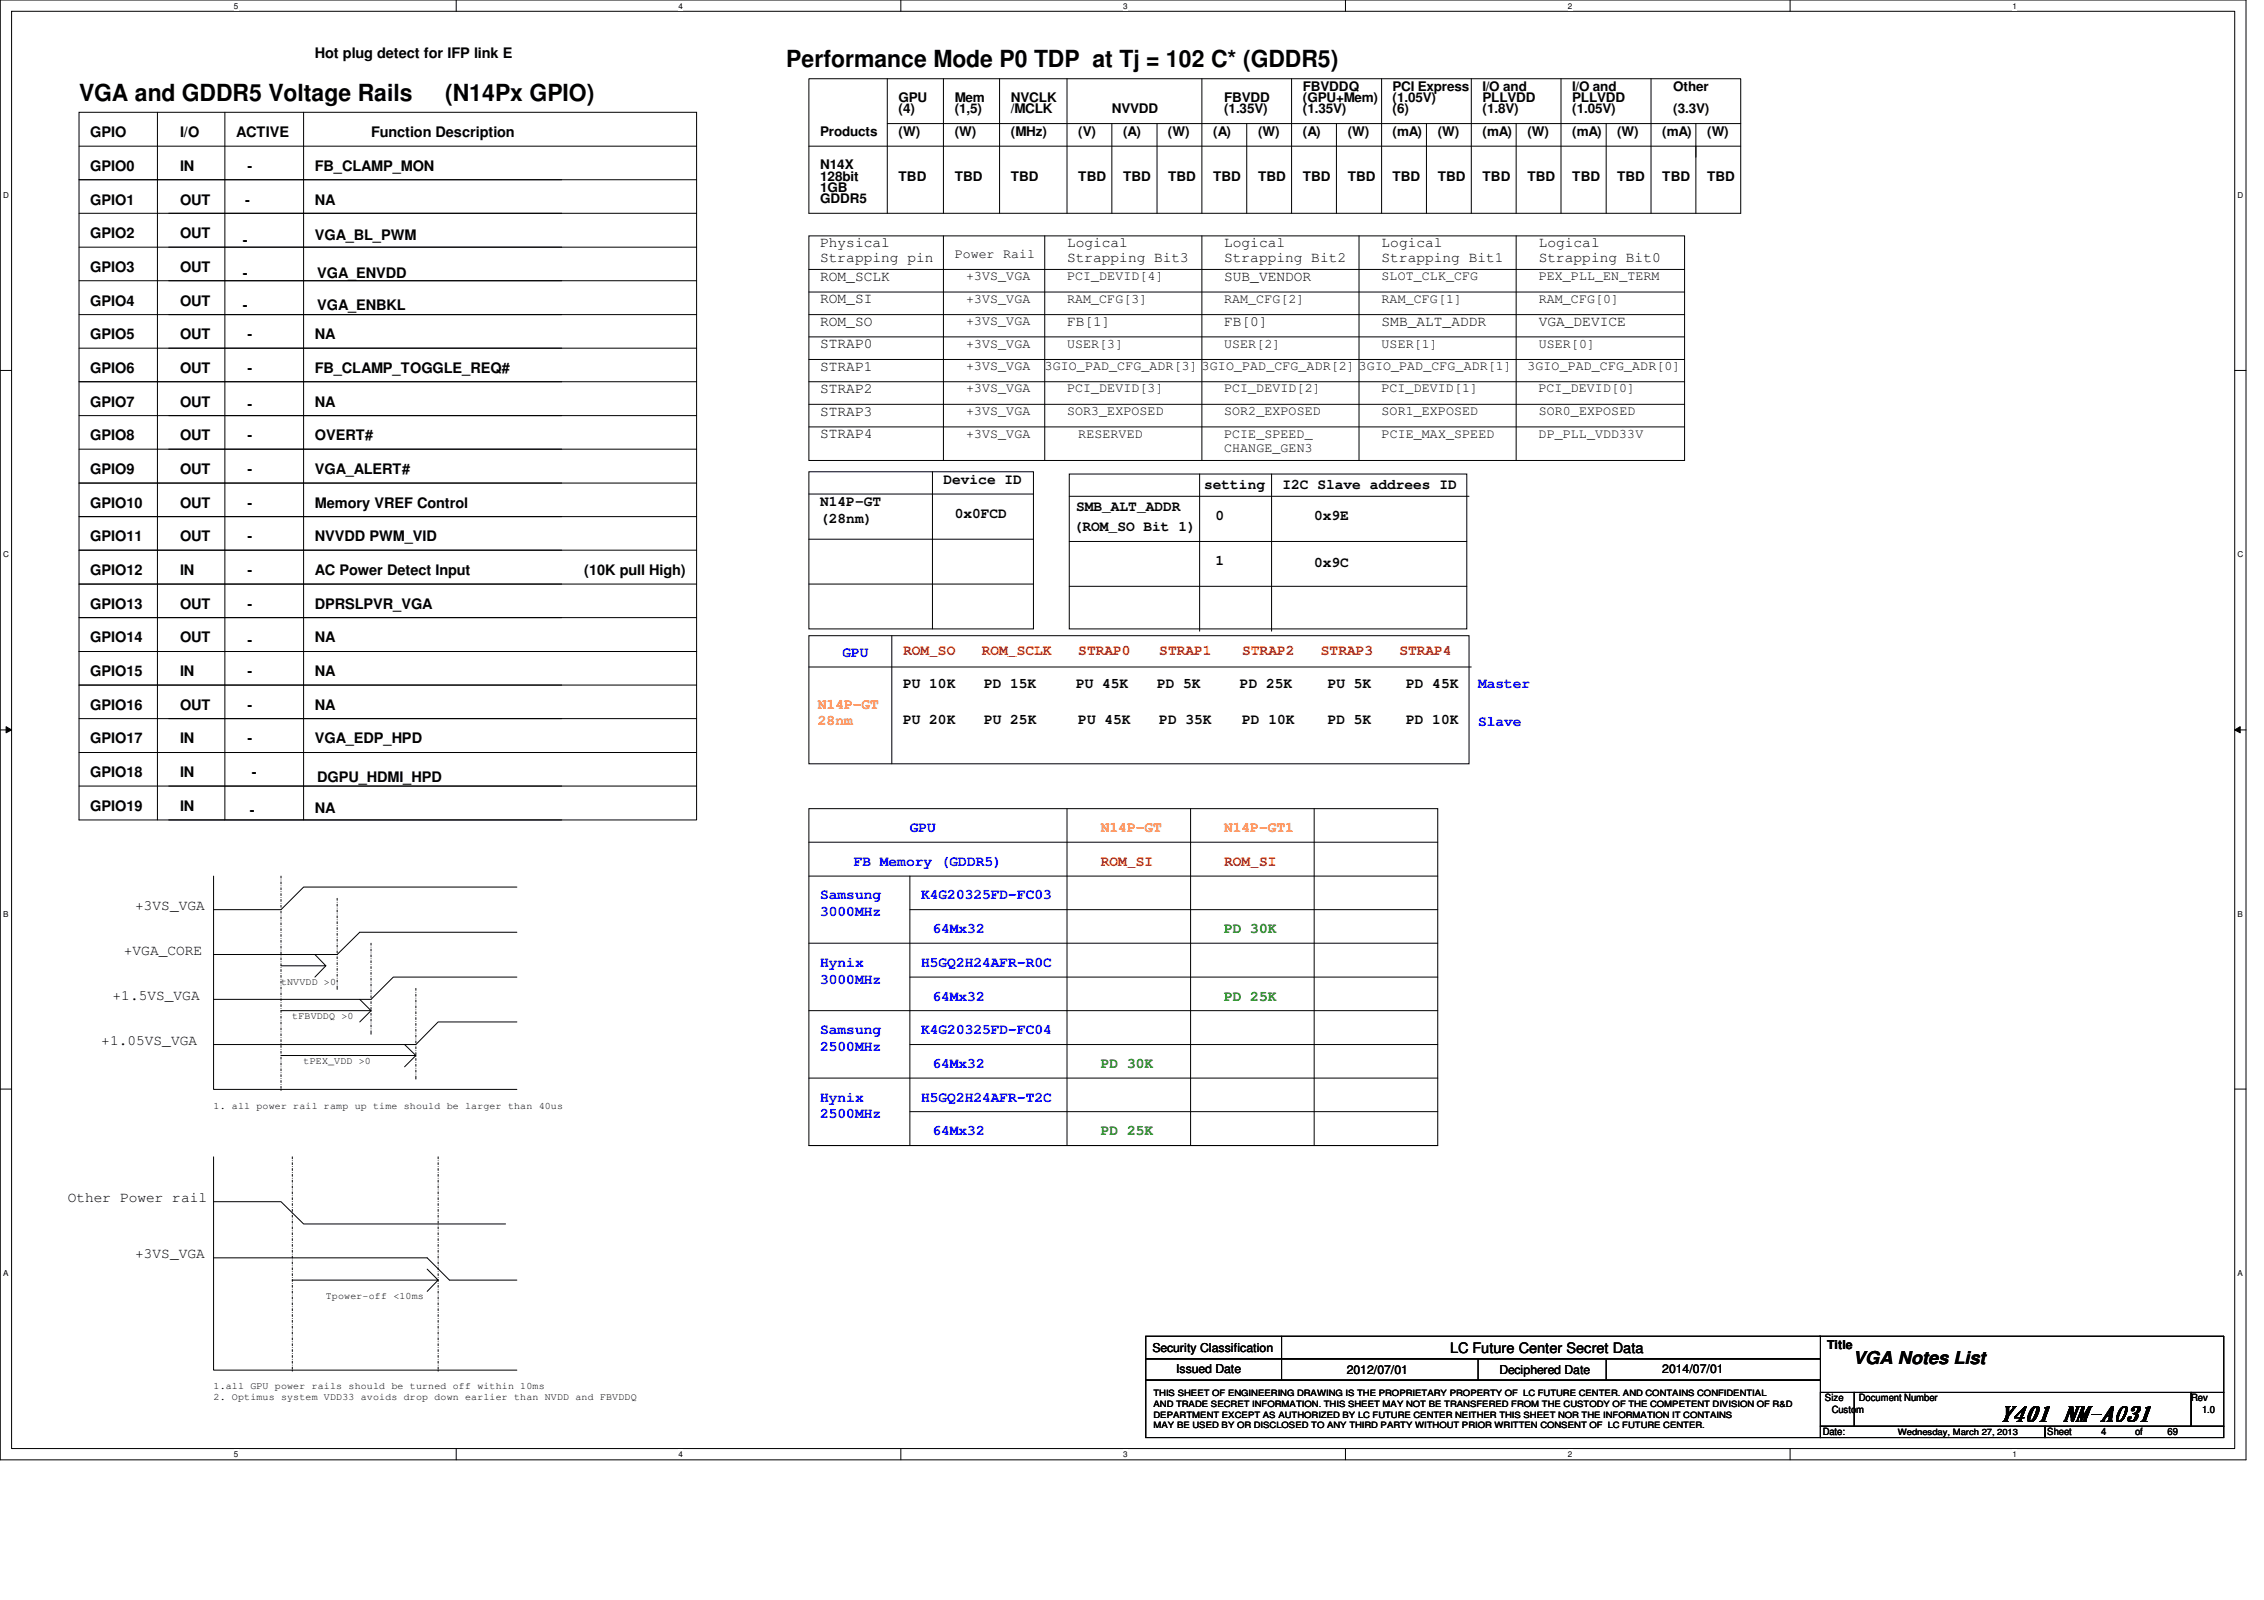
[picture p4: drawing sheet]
<svg xmlns="http://www.w3.org/2000/svg" width="297mm" height="210mm" viewBox="0 0 297 210" stroke-linecap="round" stroke-linejoin="round" font-family="sans-serif">
<defs><g id="words">
<g font-size="3.1">
<text x="103.2" y="8.8">Performance Mode P0 TDP at Tj = 102 C* (GDDR5)</text>
<text x="10.4" y="13.2">VGA and GDDR5 Voltage Rails</text>
<text x="58.4" y="13.2">(N14Px GPIO)</text>
</g>
<text font-size="2.8" x="262.4" y="186.4">Y401 NM-A031</text>
<text font-size="2.3" x="243.1" y="178.9">VGA Notes List</text>
<g font-size="1.9">
<text x="41.3" y="7.7">Hot plug detect for IFP link E</text>
<text x="11.8" y="18">GPIO</text>
<text x="23.6" y="18">I/O</text>
<text x="31" y="18">ACTIVE</text>
<text x="48.7" y="18">Function Description</text>
<text x="11.8" y="22.4">GPIO0</text>
<text x="23.6" y="22.4">IN</text>
<text x="32.5" y="22.4">-</text>
<text x="41.3" y="22.4">FB_CLAMP_MON</text>
<text x="11.8" y="26.8">GPIO1</text>
<text x="23.6" y="26.8">OUT</text>
<text x="32.2" y="26.8">-</text>
<text x="41.3" y="26.8">NA</text>
<text x="11.8" y="31.2">GPIO2</text>
<text x="11.8" y="35.7">GPIO3</text>
<text x="23.6" y="31.2">OUT</text>
<text x="23.6" y="35.7">OUT</text>
<text x="31.9" y="32.1">-</text>
<text x="41.3" y="31.5">VGA_BL_PWM</text>
<text x="107.6" y="32.4">Physical</text>
<text x="107.6" y="34.4">Strapping pin</text>
<text x="140" y="32.4">Logical</text>
<text x="140" y="34.4">Strapping Bit3</text>
<text x="160.6" y="32.4">Logical</text>
<text x="160.6" y="34.4">Strapping Bit2</text>
<text x="181.3" y="32.4">Logical</text>
<text x="181.3" y="34.4">Strapping Bit1</text>
<text x="201.9" y="32.4">Logical</text>
<text x="201.9" y="34.4">Strapping Bit0</text>
<text x="11.8" y="40.1">GPIO4</text>
<text x="23.6" y="40.1">OUT</text>
<text x="31.9" y="36.5">-</text>
<text x="31.9" y="40.7">-</text>
<text x="41.6" y="40.7">VGA_ENBKL</text>
<text x="41.6" y="36.5">VGA_ENVDD</text>
<text x="107.6" y="36.8">ROM_SCLK</text>
<text x="107.6" y="39.8">ROM_SI</text>
<text x="160.6" y="36.8">SUB_VENDOR</text>
<text x="11.8" y="44.5">GPIO5</text>
<text x="23.6" y="44.5">OUT</text>
<text x="32.5" y="44.5">-</text>
<text x="41.3" y="44.5">NA</text>
<text x="107.6" y="45.7">STRAP0</text>
<text x="107.6" y="42.8">ROM_SO</text>
<text x="140" y="42.8">FB[1]</text>
<text x="160.6" y="42.8">FB[0]</text>
<text x="181.3" y="42.8">SMB_ALT_ADDR</text>
<text x="201.9" y="42.8">VGA_DEVICE</text>
<text x="11.8" y="48.9">GPIO6</text>
<text x="11.8" y="53.3">GPIO7</text>
<text x="23.6" y="48.9">OUT</text>
<text x="23.6" y="53.3">OUT</text>
<text x="32.5" y="48.9">-</text>
<text x="32.5" y="53.6">-</text>
<text x="41.3" y="48.9">FB_CLAMP_TOGGLE_REQ#</text>
<text x="41.3" y="53.3">NA</text>
<text x="107.6" y="48.6">STRAP1</text>
<text x="107.6" y="51.6">STRAP2</text>
<text x="11.8" y="57.8">GPIO8</text>
<text x="23.6" y="57.8">OUT</text>
<text x="32.5" y="57.8">-</text>
<text x="41.3" y="57.8">OVERT#</text>
<text x="107.6" y="54.5">STRAP3</text>
<text x="107.6" y="57.5">STRAP4</text>
<text x="11.8" y="62.2">GPIO9</text>
<text x="23.6" y="62.2">OUT</text>
<text x="32.5" y="62.2">-</text>
<text x="41.3" y="62.2">VGA_ALERT#</text>
<text x="123.8" y="63.5">Device ID</text>
<text x="158" y="64.1">setting</text>
<text x="168.3" y="64.1">I2C Slave addrees ID</text>
<text x="11.8" y="66.6">GPIO10</text>
<text x="11.8" y="71">GPIO11</text>
<text x="23.6" y="66.6">OUT</text>
<text x="23.6" y="71">OUT</text>
<text x="32.5" y="66.6">-</text>
<text x="32.5" y="71">-</text>
<text x="41.3" y="66.6">Memory VREF Control</text>
<text x="41.3" y="71">NVVDD PWM_VID</text>
<text x="107.6" y="66.4">N14P-GT</text>
<text x="107.6" y="68.6">(28nm)</text>
<text x="125.3" y="67.9">0x0FCD</text>
<text x="140.9" y="69.7">(ROM_SO Bit 1)</text>
<text x="141.2" y="67">SMB_ALT_ADDR</text>
<text x="159.5" y="68.2">0</text>
<text x="172.4" y="68.2">0x9E</text>
<text x="11.8" y="75.4">GPIO12</text>
<text x="23.6" y="75.4">IN</text>
<text x="32.5" y="75.4">-</text>
<text x="41.3" y="75.4">AC Power Detect Input</text>
<text x="76.7" y="75.4">(10K pull High)</text>
<text x="159.5" y="74.1">1</text>
<text x="172.4" y="74.4">0x9C</text>
<text x="11.8" y="79.9">GPIO13</text>
<text x="23.6" y="79.9">OUT</text>
<text x="32.5" y="79.9">-</text>
<text x="41.3" y="79.9">DPRSLPVR_VGA</text>
<text x="11.8" y="88.7">GPIO15</text>
<text x="11.8" y="84.3">GPIO14</text>
<text x="23.6" y="88.7">IN</text>
<text x="23.6" y="84.3">OUT</text>
<text x="32.5" y="84.6">-</text>
<text x="32.5" y="88.7">-</text>
<text x="41.3" y="88.7">NA</text>
<text x="41.3" y="84.3">NA</text>
<text x="11.8" y="93.1">GPIO16</text>
<text x="23.6" y="93.1">OUT</text>
<text x="32.5" y="93.1">-</text>
<text x="41.3" y="93.1">NA</text>
<text x="118.5" y="95">PU 20K</text>
<text x="118.5" y="90.3">PU 10K</text>
<text x="129.1" y="90.3">PD 15K</text>
<text x="129.1" y="95">PU 25K</text>
<text x="141.2" y="90.3">PU 45K</text>
<text x="141.5" y="95">PU 45K</text>
<text x="151.8" y="90.3">PD 5K</text>
<text x="152.1" y="95">PD 35K</text>
<text x="162.7" y="90.3">PD 25K</text>
<text x="163" y="95">PD 10K</text>
<text x="174.2" y="90.3">PU 5K</text>
<text x="174.2" y="95">PD 5K</text>
<text x="184.5" y="90.3">PD 45K</text>
<text x="184.5" y="95">PD 10K</text>
<text x="11.8" y="97.5">GPIO17</text>
<text x="11.8" y="102">GPIO18</text>
<text x="23.6" y="97.5">IN</text>
<text x="23.6" y="102">IN</text>
<text x="32.5" y="97.5">-</text>
<text x="33.1" y="102">-</text>
<text x="41.3" y="97.5">VGA_EDP_HPD</text>
<text x="11.8" y="106.4">GPIO19</text>
<text x="23.6" y="106.4">IN</text>
<text x="32.8" y="107">-</text>
<text x="41.3" y="106.7">NA</text>
<text x="41.6" y="102.6">DGPU_HDMI_HPD</text>
<text x="17.7" y="119.3">+3VS_VGA</text>
<text x="16.3" y="125.2">+VGA_CORE</text>
<text x="14.8" y="131.1">+1.5VS_VGA</text>
<text x="13.3" y="137">+1.05VS_VGA</text>
<text x="8.9" y="157.6">Other Power rail</text>
<text x="17.7" y="165">+3VS_VGA</text>
<text x="190.2" y="177.5">LC Future Center Secret Data</text>
</g>
<g font-size="1.9" fill="#00f">
<text x="110.5" y="86.2">GPU</text>
<text x="193.9" y="90.3">Master</text>
<text x="193.9" y="95.3">Slave</text>
<text x="112" y="113.6">FB Memory (GDDR5)</text>
<text x="119.4" y="109.2">GPU</text>
<text x="107.6" y="118">Samsung</text>
<text x="120.9" y="118">K4G20325FD-FC03</text>
<text x="107.6" y="120.2">3000MHz</text>
<text x="122.3" y="122.4">64Mx32</text>
<text x="107.6" y="126.8">Hynix</text>
<text x="107.6" y="129">3000MHz</text>
<text x="120.9" y="126.8">H5GQ2H24AFR-R0C</text>
<text x="122.3" y="131.3">64Mx32</text>
<text x="107.6" y="135.7">Samsung</text>
<text x="107.6" y="137.9">2500MHz</text>
<text x="120.9" y="135.7">K4G20325FD-FC04</text>
<text x="122.3" y="140.1">64Mx32</text>
<text x="107.6" y="144.5">Hynix</text>
<text x="107.6" y="146.7">2500MHz</text>
<text x="120.9" y="144.5">H5GQ2H24AFR-T2C</text>
<text x="122.3" y="148.9">64Mx32</text>
</g>
<g font-size="1.9" fill="#f00">
<text x="118.5" y="85.9">ROM_SO</text>
<text x="128.8" y="85.9">ROM_SCLK</text>
<text x="141.5" y="85.9">STRAP0</text>
<text x="152.1" y="85.9">STRAP1</text>
<text x="163" y="85.9">STRAP2</text>
<text x="173.3" y="85.9">STRAP3</text>
<text x="183.6" y="85.9">STRAP4</text>
<text x="144.4" y="113.6">ROM_SI</text>
<text x="160.6" y="113.6">ROM_SI</text>
</g>
<g font-size="1.9" fill="#ff8000">
<text x="107.3" y="93">N14P-GT</text>
<text x="107.3" y="95.2">28nm</text>
<text x="144.4" y="109.2">N14P-GT</text>
<text x="160.6" y="109.2">N14P-GT1</text>
</g>
<g font-size="1.9" fill="#008000">
<text x="160.6" y="122.4">PD 30K</text>
<text x="160.6" y="131.3">PD 25K</text>
<text x="144.4" y="140.1">PD 30K</text>
<text x="144.4" y="148.9">PD 25K</text>
</g>
<g font-size="1.7">
<text x="170.9" y="11.9">FBVDDQ</text>
<text x="182.7" y="11.9">PCI Express</text>
<text x="194.5" y="11.9">I/O and</text>
<text x="206.3" y="11.9">I/O and</text>
<text x="219.5" y="11.9">Other</text>
<text x="107.6" y="17.8">Products</text>
<text x="117.9" y="13.4">GPU</text>
<text x="117.9" y="14.9">(4)</text>
<text x="117.9" y="17.8">(W)</text>
<text x="125.3" y="14.9">(1,5)</text>
<text x="125.3" y="13.4">Mem</text>
<text x="125.3" y="17.8">(W)</text>
<text x="132.6" y="14.9">/MCLK</text>
<text x="132.6" y="13.4">NVCLK</text>
<text x="132.6" y="17.8">(MHz)</text>
<text x="141.5" y="17.8">(V)</text>
<text x="145.9" y="14.9">NVVDD</text>
<text x="147.4" y="17.8">(A)</text>
<text x="153.2" y="17.8">(W)</text>
<text x="159.2" y="17.8">(A)</text>
<text x="160.6" y="13.4">FBVDD</text>
<text x="160.6" y="14.9">(1.35V)</text>
<text x="165.1" y="17.8">(W)</text>
<text x="170.9" y="14.9">(1.35V)</text>
<text x="170.9" y="13.4">(GPU+Mem)</text>
<text x="170.9" y="17.8">(A)</text>
<text x="176.8" y="17.8">(W)</text>
<text x="182.7" y="13.4">(1.05V)</text>
<text x="182.7" y="14.9">(6)</text>
<text x="182.7" y="17.8">(mA)</text>
<text x="188.6" y="17.8">(W)</text>
<text x="194.5" y="13.4">PLLVDD</text>
<text x="194.5" y="14.9">(1.8V)</text>
<text x="194.5" y="17.8">(mA)</text>
<text x="200.4" y="17.8">(W)</text>
<text x="206.3" y="13.4">PLLVDD</text>
<text x="206.3" y="14.9">(1.05V)</text>
<text x="206.3" y="17.8">(mA)</text>
<text x="212.2" y="17.8">(W)</text>
<text x="218.1" y="17.8">(mA)</text>
<text x="219.5" y="14.9">(3.3V)</text>
<text x="224" y="17.8">(W)</text>
<text x="107.6" y="22.2">N14X</text>
<text x="107.6" y="23.7">128bit</text>
<text x="117.9" y="23.7">TBD</text>
<text x="125.3" y="23.7">TBD</text>
<text x="132.6" y="23.7">TBD</text>
<text x="141.5" y="23.7">TBD</text>
<text x="147.4" y="23.7">TBD</text>
<text x="153.2" y="23.7">TBD</text>
<text x="159.2" y="23.7">TBD</text>
<text x="165.1" y="23.7">TBD</text>
<text x="170.9" y="23.7">TBD</text>
<text x="176.8" y="23.7">TBD</text>
<text x="182.7" y="23.7">TBD</text>
<text x="188.6" y="23.7">TBD</text>
<text x="194.5" y="23.7">TBD</text>
<text x="200.4" y="23.7">TBD</text>
<text x="206.3" y="23.7">TBD</text>
<text x="212.2" y="23.7">TBD</text>
<text x="218.1" y="23.7">TBD</text>
<text x="224" y="23.7">TBD</text>
<text x="107.6" y="25.2">1GB</text>
<text x="107.6" y="26.7">GDDR5</text>
<text x="125.3" y="33.8">Power Rail</text>
<text x="126.7" y="39.7">+3VS_VGA</text>
<text x="126.7" y="36.7">+3VS_VGA</text>
<text x="140" y="39.7">RAM_CFG[3]</text>
<text x="140" y="36.7">PCI_DEVID[4]</text>
<text x="160.6" y="39.7">RAM_CFG[2]</text>
<text x="181.3" y="36.7">SLOT_CLK_CFG</text>
<text x="181.3" y="39.7">RAM_CFG[1]</text>
<text x="201.9" y="36.7">PEX_PLL_EN_TERM</text>
<text x="201.9" y="39.7">RAM_CFG[0]</text>
<text x="126.7" y="42.7">+3VS_VGA</text>
<text x="126.7" y="45.6">+3VS_VGA</text>
<text x="140" y="45.6">USER[3]</text>
<text x="160.6" y="45.6">USER[2]</text>
<text x="181.3" y="45.6">USER[1]</text>
<text x="201.9" y="45.6">USER[0]</text>
<text x="126.7" y="48.6">+3VS_VGA</text>
<text x="126.7" y="51.5">+3VS_VGA</text>
<text x="137.1" y="48.6">3GIO_PAD_CFG_ADR[3] 3GIO_PAD_CFG_ADR[2] 3GIO_PAD_CFG_ADR[1]</text>
<text x="140" y="51.5">PCI_DEVID[3]</text>
<text x="160.6" y="51.5">PCI_DEVID[2]</text>
<text x="181.3" y="51.5">PCI_DEVID[1]</text>
<text x="200.4" y="48.6">3GIO_PAD_CFG_ADR[0]</text>
<text x="201.9" y="51.5">PCI_DEVID[0]</text>
<text x="126.7" y="54.4">+3VS_VGA</text>
<text x="126.7" y="57.4">+3VS_VGA</text>
<text x="140" y="54.4">SOR3_EXPOSED</text>
<text x="141.5" y="57.4">RESERVED</text>
<text x="160.6" y="57.4">PCIE_SPEED_</text>
<text x="160.6" y="59.3">CHANGE_GEN3</text>
<text x="160.6" y="54.4">SOR2_EXPOSED</text>
<text x="181.3" y="54.4">SOR1_EXPOSED</text>
<text x="181.3" y="57.4">PCIE_MAX_SPEED</text>
<text x="201.9" y="57.4">DP_PLL_VDD33V</text>
<text x="201.9" y="54.4">SOR0_EXPOSED</text>
</g>
<g font-size="1.6">
<text x="151.2" y="177.3">Security Classification</text>
<text x="239.7" y="177">Title</text>
<text x="154.3" y="180.1">Issued Date</text>
<text x="176.7" y="180.3">2012/07/01</text>
<text x="196.7" y="180.3">Deciphered Date</text>
<text x="218.1" y="180.1">2014/07/01</text>
</g>
<g font-size="1.3">
<text x="36.9" y="129.2">tNVVDD &gt;0</text>
<text x="38.4" y="133.6">tFBVDDQ &gt;0</text>
<text x="39.8" y="139.5">tPEX_VDD &gt;0</text>
<text x="28" y="145.5">1. all power rail ramp up time should be larger than 40us</text>
<text x="42.8" y="170.5">Tpower-off &lt;10ms</text>
<text x="28" y="183.7">2. Optimus system VDD33 avoids drop down earlier than NVDD and FBVDDQ</text>
<text x="28" y="182.3">1.all GPU power rails should be turned off within 10ms</text>
<text x="239.4" y="183.9">Size</text>
<text x="240.3" y="185.3">Custom</text>
<text x="243.9" y="183.9">Document Number</text>
<text x="287.5" y="183.9">Rev</text>
<text x="288.9" y="185.3">1.0</text>
<text x="239.1" y="188.3">Date:</text>
<text x="268.6" y="188.3">Sheet</text>
<text x="275.7" y="188.3">4</text>
<text x="280.1" y="188.3">of</text>
<text x="284.4" y="188.3">69</text>
</g>
<g font-size="1.1">
<text x="30.7" y="1.1">5</text>
<text x="89" y="1.1">4</text>
<text x="147.4" y="1.1">3</text>
<text x="205.7" y="1.1">2</text>
<text x="264" y="1.1">1</text>
<text x=".4" y="26">D</text>
<text x="293.6" y="26">D</text>
<text x=".4" y="73.1">C</text>
<text x="293.6" y="73.1">C</text>
<text x=".4" y="120.3">B</text>
<text x="293.6" y="120.3">B</text>
<text x=".4" y="167.4">A</text>
<text x="293.6" y="167.4">A</text>
<text x="151.3" y="186">DEPARTMENT EXCEPT AS AUTHORIZED BY LC FUTURE CENTER NEITHER THIS SHEET NOR THE INFORMATION IT CONTAINS</text>
<text x="151.3" y="183.2">THIS SHEET OF ENGINEERING DRAWING IS THE PROPRIETARY PROPERTY OF LC FUTURE CENTER. AND CONTAINS CONFIDENTIAL</text>
<text x="151.3" y="184.6">AND TRADE SECRET INFORMATION. THIS SHEET MAY NOT BE TRANSFERED FROM THE CUSTODY OF THE COMPETENT DIVISION OF R&amp;D</text>
<text x="30.7" y="191.2">5</text>
<text x="89" y="191.2">4</text>
<text x="147.4" y="191.2">3</text>
<text x="151.3" y="187.4">MAY BE USED BY OR DISCLOSED TO ANY THIRD PARTY WITHOUT PRIOR WRITTEN CONSENT OF LC FUTURE CENTER.</text>
<text x="205.7" y="191.2">2</text>
<text x="249" y="188.2">Wednesday, March 27, 2013</text>
<text x="264" y="191.2">1</text>
</g>
</g></defs>
<path d="M0 0h294.7v191.5h-294.7zM1.5 1.5h291.7v188.5h-291.7z" fill="none" stroke="#000" stroke-width=".13"/>
<g fill="#fff">
<path d="M30.7 .2h.6v1.2h-.6z"/>
<path d="M30.7 190.2h.6v1.2h-.6z"/>
</g>
<path d="M59.9 0v1.5M59.9 190v1.5" fill="none" stroke="#000" stroke-width=".13"/>
<g fill="#fff">
<path d="M89 .2h.6v1.2h-.6z"/>
<path d="M89 190.2h.6v1.2h-.6z"/>
</g>
<path d="M118.2 0v1.5M118.2 190v1.5" fill="none" stroke="#000" stroke-width=".13"/>
<g fill="#fff">
<path d="M147.4 .2h.6v1.2h-.6z"/>
<path d="M147.4 190.2h.6v1.2h-.6z"/>
</g>
<path d="M176.5 0v1.5M176.5 190v1.5" fill="none" stroke="#000" stroke-width=".13"/>
<g fill="#fff">
<path d="M205.7 .2h.6v1.2h-.6z"/>
<path d="M205.7 190.2h.6v1.2h-.6z"/>
</g>
<path d="M234.9 0v1.5M234.9 190v1.5" fill="none" stroke="#000" stroke-width=".13"/>
<g fill="#fff">
<path d="M264 .2h.6v1.2h-.6z"/>
<path d="M264 190.2h.6v1.2h-.6z"/>
<path d="M.4 25h.8v1.2h-.8z"/>
<path d="M293.6 25h.7v1.2h-.7z"/>
<path d="M.4 72.1h.8v1.2h-.8z"/>
<path d="M293.6 72.1h.7v1.2h-.7z"/>
</g>
<path d="M0 48.6h1.5M293.2 48.6h1.5" fill="none" stroke="#000" stroke-width=".13"/>
<g fill="#fff">
<path d="M.4 119.3h.7v1.2h-.7z"/>
<path d="M293.6 119.3h.7v1.2h-.7z"/>
</g>
<path d="M0 95.8h1.5M.8 95.3l.7 .5-.7 .3zM293.2 95.8l.7-.5v.8zM293.2 95.8h1.5" fill="none" stroke="#000" stroke-width=".13"/>
<path d="M.8 95.3l.7 .5-.7 .3zM293.2 95.8l.7-.5v.8z" fill="#000"/>
<g fill="#fff">
<path d="M.4 166.4h.7v1.2h-.7z"/>
<path d="M293.6 166.4h.7v1.2h-.7z"/>
</g>
<g fill="none" stroke="#000" stroke-width=".13">
<path d="M10.4 19.2h81M10.4 14.7h81v70.8h-81zM20.7 14.7v92.9M29.5 14.7v92.9M39.8 14.7v92.9M106.1 19.2h122.3M106.1 10.3h122.3v17.7h-122.3zM116.4 10.3v17.7M116.4 16.2h112M123.8 10.3v17.7M131.1 10.3v17.7M140 10.3v17.7"/>
<path d="M145.9 16.2v11.8M151.8 16.2v11.8M157.7 10.3v17.7M163.6 16.2v11.8M169.5 10.3v17.7M175.3 16.2v11.8M181.3 10.3v17.7M187.2 16.2v11.8M193 10.3v17.7M198.9 16.2v11.8M204.8 10.3v17.7M210.7 16.2v11.8"/>
<path d="M216.6 10.3v17.7M222.5 19.2v8.8M222.5 16.2v4.4M10.4 28h63.3M10.4 32.4h63.3M10.4 36.8h63.3M22.1 28h69.3M22.1 32.4h69.3M22.1 36.8h69.3M73.7 23.6h-63.3h81M106.1 30.9h114.9v29.5h-114.9zM106.1 38.3h114.9"/>
<path d="M106.1 35.3h114.9M123.8 30.9v29.5M137.1 30.9v29.5M157.7 30.9v29.5M178.3 30.9v29.5M198.9 30.9v29.5M10.4 41.3h63.3M10.4 45.7h63.3M10.4 54.5h63.3M10.4 58.9h63.3M22.1 41.3h69.3M22.1 45.7h69.3"/>
<path d="M22.1 54.5h69.3M22.1 58.9h69.3M73.7 50.1h-63.3h81M106.1 44.2h114.9M106.1 41.3h114.9M106.1 53h114.9M106.1 56h114.9M106.1 50.1h114.9M106.1 47.2h114.9M73.7 63.4h-63.3h81M73.7 67.8h-63.3h81M73.7 72.2h-63.3h81"/>
<path d="M73.7 76.6h-63.3h81M106.1 61.9h29.5v20.6h-29.5zM106.1 64.8h29.5M106.1 70.7h29.5M106.1 76.6h29.5M122.3 61.9v20.6M140.3 62.2h52.1v20.3h-52.1zM140.3 65.1h52.4M140.3 71h52.1M140.3 76.9h52.1M157.4 62.2v20.6M166.8 62.2v20.6"/>
<path d="M10.4 94.3h63.3M10.4 98.7h63.3M22.1 94.3h69.3M22.1 98.7h69.3M73.7 81h-63.3h81M73.7 89.9h-63.3h81M106.1 83.4h86.6v16.8h-86.6zM106.1 87.5h86.9M117 83.4v16.8M10.4 103.1h63.3M22.1 107.6h69.3v-22.1h-81v22.1h63.3M22.1 103.1h69.3"/>
<path d="M28 114.9v28h39.8M67.8 116.4h-28l-2.9 2.9h-8.9M106.1 106.1h82.5v44.2h-82.5zM106.1 114.9h82.5M106.1 110.5h82.5M116.4 104.6h.1M119.4 114.9v35.4M119.4 119.3h69.2M140 106.1v26.5M156.2 106.1v44.2M172.4 106.1v44.2M36.9 132.6h11.8"/>
<path d="M41.3 125.2l1.5 1.5h-5.9M42.8 126.7l-1.5 1.5M47.2 131.1l1.5 1.5M48.7 132.6l-1.5 1.5M53.1 137l1.5 1.5h-17.7M54.6 138.5l-1.5 1.5M67.8 128.2h-16.2l-2.9 2.9h-20.7M67.8 134.1h-10.3l-2.9 2.9h-26.6M67.8 122.3h-20.6l-3 2.9h-16.2M92.9 140h.1M106.1 132.6h82.5M106.1 123.7h82.5"/>
<path d="M106.1 132.6h.1M119.4 137h69.2M119.4 128.2h69.2M140 132.6v17.7M140 132.6h.1M0 142.9h1.5M28 151.8v27.9h39.8M28 157.6h8.9l2.9 3h26.5M106.1 150.3h82.5M106.1 141.4h82.5M119.4 145.8h69.2M293.2 142.9h1.5"/>
<path d="M28 165h28l3 2.9h8.8M56 166.5l1.5 1.4h-19.1M57.5 167.9l-1.5 1.5M150.3 175.3h88.5v3h-88.5zM150.3 178.3h88.5v2.8h-88.5zM168.1 175.3v5.8M193.9 178.3v2.8M210.7 178.3v2.8M238.7 175.3h53.1v7.4M150.3 181.1h88.5v7.5h-88.5zM238.8 182.7h4.5v4.4h-4.5zM238.8 187.1h29.5v1.5h-29.5z"/>
<path d="M243.3 182.7h44.2v4.4h-44.2zM268.3 187.1h23.5v1.5h-23.5zM287.5 182.7h4.3v4.4h-4.3z"/>
</g>
<path d="M36.9 114.9v28M44.2 117.9v11.8M44.2 129.7h.1M48.7 123.7v11.9M48.7 135.6h.1M54.6 129.7v11.7M36.9 142.9h.1M38.4 151.8v27.9M54.6 141.4h.1M57.5 151.8v27.9M38.4 179.7h.1M57.5 179.7h.1" fill="none" stroke="#000" stroke-width=".13" stroke-dasharray=".3 .3 0 .3"/>
<use href="#words"/>
</svg>
